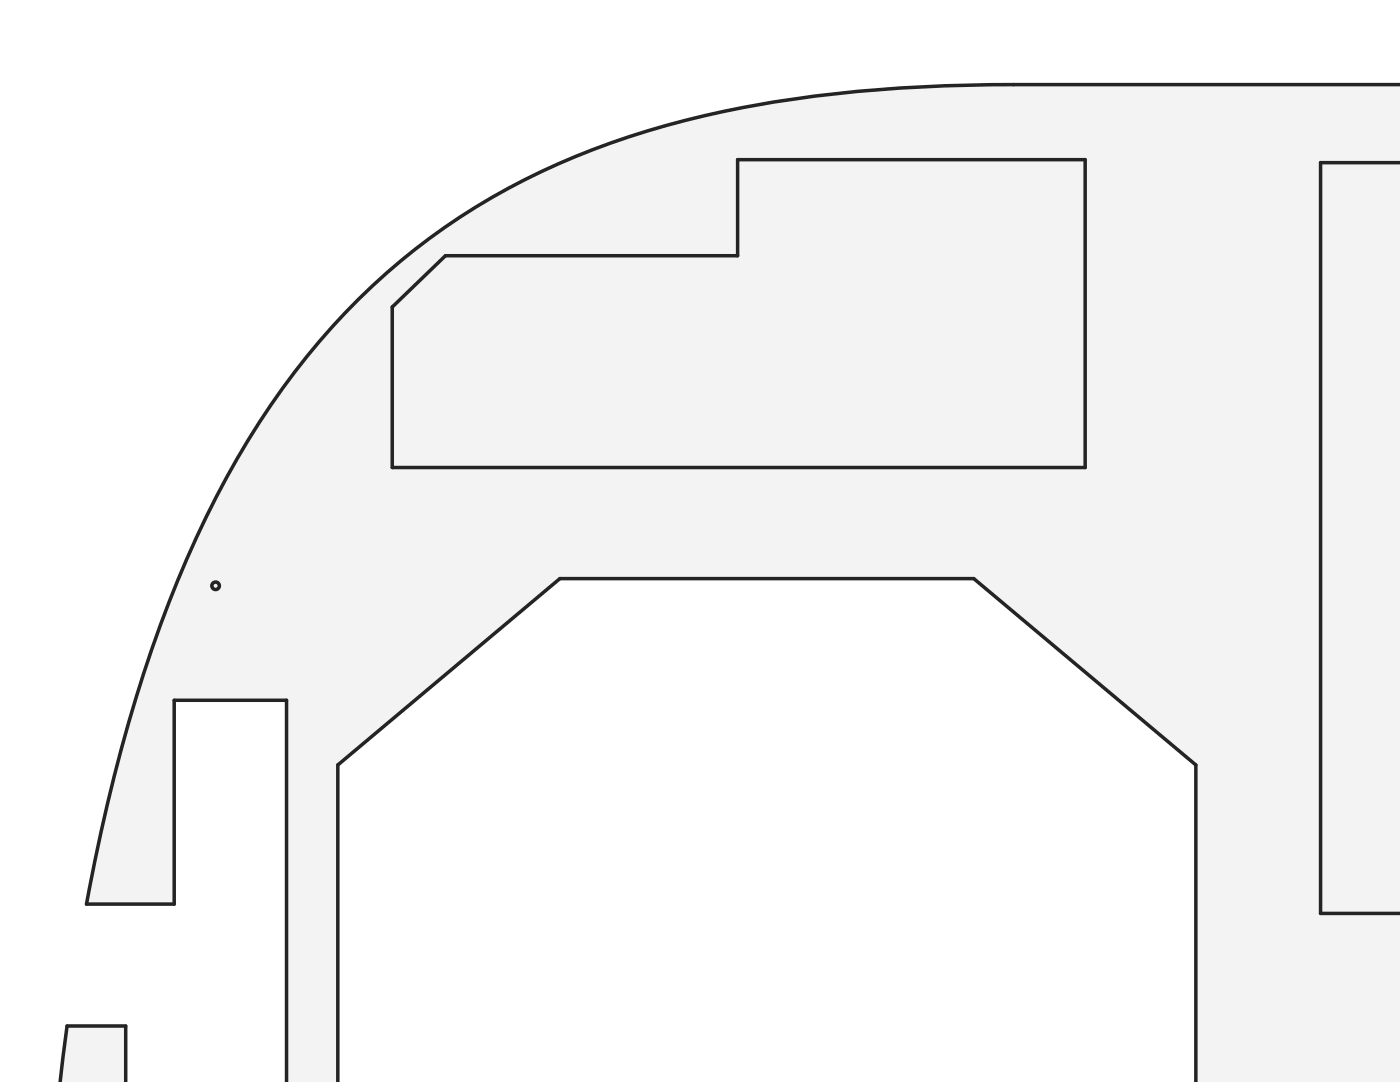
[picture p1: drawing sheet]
<svg xmlns="http://www.w3.org/2000/svg" width="279mm" height="216mm" viewBox="0 0 279 216" stroke-linecap="round" stroke-linejoin="round" font-family="sans-serif">
<g fill="#f1f3f5">
<path d="M73.9 57.5a135.3 135.3 0 0 1 51.1-30 211.2 211.2 0 0 1 53.2-9.8l11.9-.6 12.2-.2h77.1v199v-100.4v100.4h-40.7v-63.3l-44.4-37.1h-82.6l-44.3 37.1v63.3h-60.8h5.2l.5-2.7 1.1-8.5h11.7v11.2h32.1v-76.2h-22.4v40.7h-17.5a341.7 341.7 0 0 1 15-56.3 198.6 198.6 0 0 1 21.4-42.7l6.3-8.7 6.7-8z" fill-rule="evenodd"/>
<path d="M263.5 32.5h15.9v149.8h-15.9z" fill-rule="evenodd"/>
<path d="M78.3 61.3l10.6-10.3h58.3v-19.1h69.4v61.4h-138.3z" fill-rule="evenodd"/>
<circle cx="43" cy="116.9" r=".75"/>
</g>
<g fill="none" stroke="#212529" stroke-width=".7">
<path d="M279.4 16.9h-77.1a287.4 287.4 0 0 0-57.2 5.2 151.4 151.4 0 0 0-55.8 22.9 140 140 0 0 0-41.6 45.9 224.9 224.9 0 0 0-19.8 45.9l-3.9 13.6-3.6 14.6-3.1 15.4h17.5v-40.7h22.4v76.2M279.4 32.5h-15.9v149.8h15.9M78.3 61.3l10.6-10.3h58.3v-19.1h69.4v61.4h-138.3zM12 215.9l1.4-11.2h11.7v11.2M67.4 215.9v-63.3l44.3-37.1h82.6l44.4 37.1v63.3"/>
<circle cx="43" cy="116.9" r=".75"/>
</g>
</svg>
